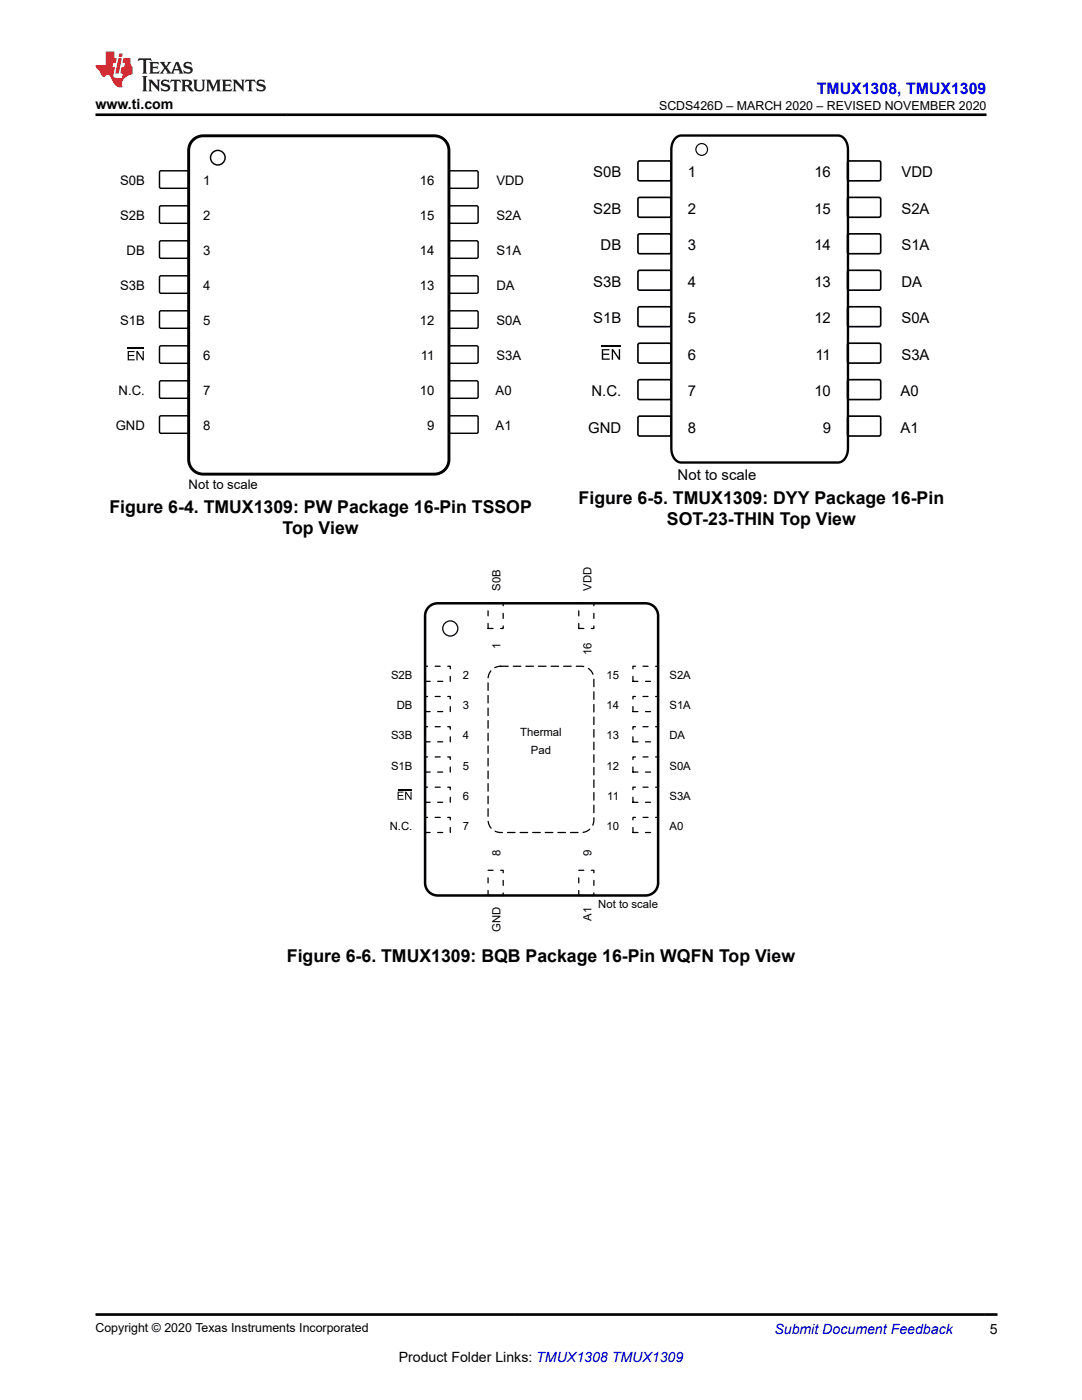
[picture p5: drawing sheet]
<svg xmlns="http://www.w3.org/2000/svg" width="216mm" height="279mm" viewBox="0 0 216 279" stroke-linecap="round" stroke-linejoin="round" font-family="sans-serif">
<defs><g id="words">
<g font-size="3.5">
<text x="115.5" y="100.6">Figure 6-5. TMUX1309: DYY Package 16-Pin</text>
<text x="21.8" y="102.4">Figure 6-4. TMUX1309: PW Package 16-Pin TSSOP</text>
<text x="56.4" y="106.6">Top View</text>
<text x="133.1" y="104.9">SOT-23-THIN Top View</text>
<text x="57.2" y="192.1">Figure 6-6. TMUX1309: BQB Package 16-Pin WQFN Top View</text>
</g>
<text font-size="3.2" fill="#00f" x="163" y="18.7">TMUX1308, TMUX1309</text>
<g font-size="3">
<text x="118.4" y="35.4">S0B</text>
<text x="137.2" y="35.4">1</text>
<text x="162.5" y="35.4">16</text>
<text x="179.9" y="35.4">VDD</text>
<text x="118.4" y="42.7">S2B</text>
<text x="137.2" y="42.7">2</text>
<text x="162.5" y="42.7">15</text>
<text x="179.9" y="42.7">S2A</text>
<text x="119.8" y="50">DB</text>
<text x="137.2" y="50">3</text>
<text x="162.5" y="50">14</text>
<text x="179.9" y="50">S1A</text>
<text x="118.4" y="57.3">S3B</text>
<text x="137.2" y="57.3">4</text>
<text x="162.5" y="57.3">13</text>
<text x="179.9" y="57.3">DA</text>
<text x="118.4" y="64.5">S1B</text>
<text x="137.2" y="64.5">5</text>
<text x="162.5" y="64.5">12</text>
<text x="179.9" y="64.5">S0A</text>
<text x="137.2" y="71.8">6</text>
<text x="162.7" y="71.8">11</text>
<text x="179.9" y="71.8">S3A</text>
<text x="118" y="79.1">N.C.</text>
<text x="137.2" y="79.1">7</text>
<text x="162.5" y="79.1">10</text>
<text x="179.7" y="79.1">A0</text>
<text x="117.4" y="86.4">GND</text>
<text x="137.2" y="86.4">8</text>
<text x="164.2" y="86.4">9</text>
<text x="179.7" y="86.4">A1</text>
<text x="135.2" y="95.9">Not to scale</text>
</g>
<g font-size="2.8">
<text x="19.1" y="21.8">www.ti.com</text>
<text x="197.5" y="266.1">5</text>
<text x="79.6" y="271.7">Product Folder Links: TMUX1308 TMUX1309</text>
</g>
<text font-size="2.8" fill="#00f" x="154.5" y="266.2">Submit Document Feedback</text>
<g font-size="2.6">
<text x="24" y="37">S0B</text>
<text x="40.6" y="37">1</text>
<text x="83.8" y="37">16</text>
<text x="99" y="37">VDD</text>
<text x="24" y="44">S2B</text>
<text x="40.6" y="44">2</text>
<text x="83.8" y="44">15</text>
<text x="99" y="44">S2A</text>
<text x="25.3" y="51">DB</text>
<text x="40.6" y="51">3</text>
<text x="83.8" y="51">14</text>
<text x="99" y="51">S1A</text>
<text x="24" y="58">S3B</text>
<text x="40.6" y="58">4</text>
<text x="83.8" y="58">13</text>
<text x="99" y="58">DA</text>
<text x="24" y="64.9">S1B</text>
<text x="40.6" y="64.9">5</text>
<text x="83.8" y="64.9">12</text>
<text x="99" y="64.9">S0A</text>
<text x="40.6" y="71.9">6</text>
<text x="84" y="71.9">11</text>
<text x="99" y="71.9">S3A</text>
<text x="23.7" y="78.9">N.C.</text>
<text x="40.6" y="78.9">7</text>
<text x="83.8" y="78.9">10</text>
<text x="98.9" y="78.9">A0</text>
<text x="23.1" y="85.9">GND</text>
<text x="40.6" y="85.9">8</text>
<text x="85.2" y="85.9">9</text>
<text x="98.9" y="85.9">A1</text>
<text x="37.6" y="97.5">Not to scale</text>
</g>
<g font-size="2.5">
<text x="131.5" y="21.9">SCDS426D – MARCH 2020 – REVISED NOVEMBER 2020</text>
<text x="19.1" y="265.9">Copyright © 2020 Texas Instruments Incorporated</text>
</g>
<g font-size="2.3">
<text x="99.9" y="117.9" transform="rotate(-90 99.9 117.9)">S0B</text>
<text x="118" y="117.9" transform="rotate(-90 118 117.9)">VDD</text>
<text x="99.9" y="129.4" transform="rotate(-90 99.9 129.4)">1</text>
<text x="118" y="130.7" transform="rotate(-90 118 130.7)">16</text>
<text x="78" y="135.5">S2B</text>
<text x="92.4" y="135.5">2</text>
<text x="121" y="135.5">15</text>
<text x="133.6" y="135.5">S2A</text>
<text x="79.2" y="141.5">DB</text>
<text x="92.4" y="141.5">3</text>
<text x="121" y="141.5">14</text>
<text x="133.6" y="141.5">S1A</text>
<text x="78" y="147.5">S3B</text>
<text x="92.4" y="147.5">4</text>
<text x="103.8" y="146.8">Thermal</text>
<text x="121" y="147.5">13</text>
<text x="133.6" y="147.5">DA</text>
<text x="78" y="153.6">S1B</text>
<text x="92.4" y="153.6">5</text>
<text x="105.9" y="150.6">Pad</text>
<text x="121" y="153.6">12</text>
<text x="133.6" y="153.6">S0A</text>
<text x="92.4" y="159.6">6</text>
<text x="121.2" y="159.6">11</text>
<text x="133.6" y="159.6">S3A</text>
<text x="77.8" y="165.6">N.C.</text>
<text x="92.4" y="165.6">7</text>
<text x="121" y="165.6">10</text>
<text x="133.6" y="165.6">A0</text>
<text x="99.9" y="170.9" transform="rotate(-90 99.9 170.9)">8</text>
<text x="118" y="170.9" transform="rotate(-90 118 170.9)">9</text>
<text x="118" y="183.7" transform="rotate(-90 118 183.7)">A1</text>
<text x="119.4" y="181.2">Not to scale</text>
<text x="99.9" y="186" transform="rotate(-90 99.9 186)">GND</text>
</g>
</g></defs>
<path d="M32 34.1h5.5l.1 .3v3l-.2 .2-5.4-.1-.2-.2v-2.9z" fill="none" stroke="#000" stroke-width=".29"/>
<path d="M89.6 34.2l.3-.1h5.4l.1 .3v3l-.3 .2-5.4-.1-.1-.2z" fill="#fff"/>
<path d="M89.6 34.2l.3-.1h5.4l.1 .3v3l-.3 .2-5.4-.1-.1-.2z" fill="none" stroke="#000" stroke-width=".29"/>
<path d="M32 41.1h5.5l.1 .3v3l-.2 .2-5.4-.1-.2-.2v-2.9z" fill="#fff"/>
<path d="M32 41.1h5.5l.1 .3v3l-.2 .2-5.4-.1-.2-.2v-2.9z" fill="none" stroke="#000" stroke-width=".29"/>
<path d="M89.6 41.2l.3-.1h5.4l.1 .3v3l-.3 .2-5.4-.1-.1-.2z" fill="#fff"/>
<path d="M89.6 41.2l.3-.1h5.4l.1 .3v3l-.3 .2-5.4-.1-.1-.2z" fill="none" stroke="#000" stroke-width=".29"/>
<path d="M32 48.1h5.5l.1 .2v3.1l-.2 .1h-5.4l-.2-.2v-3z" fill="#fff"/>
<path d="M32 48.1h5.5l.1 .2v3.1l-.2 .1h-5.4l-.2-.2v-3z" fill="none" stroke="#000" stroke-width=".29"/>
<path d="M89.6 48.2l.3-.1h5.4l.1 .2v3.1l-.3 .1h-5.4l-.1-.2z" fill="#fff"/>
<path d="M89.6 48.2l.3-.1h5.4l.1 .2v3.1l-.3 .1h-5.4l-.1-.2z" fill="none" stroke="#000" stroke-width=".29"/>
<path d="M32 55.1h5.5l.1 .2v3.1l-.2 .1h-5.4l-.2-.3v-2.9z" fill="#fff"/>
<path d="M32 55.1h5.5l.1 .2v3.1l-.2 .1h-5.4l-.2-.3v-2.9z" fill="none" stroke="#000" stroke-width=".29"/>
<path d="M89.6 55.2l.3-.2 5.4 .1 .1 .2v3.1l-.3 .1h-5.4l-.1-.3z" fill="#fff"/>
<path d="M89.6 55.2l.3-.2 5.4 .1 .1 .2v3.1l-.3 .1h-5.4l-.1-.3z" fill="none" stroke="#000" stroke-width=".29"/>
<path d="M32 62.1h5.5l.1 .2v3.1l-.2 .1h-5.4l-.2-.3v-2.9z" fill="#fff"/>
<path d="M32 62.1h5.5l.1 .2v3.1l-.2 .1h-5.4l-.2-.3v-2.9z" fill="none" stroke="#000" stroke-width=".29"/>
<path d="M89.6 62.2l.3-.2 5.4 .1 .1 .2v3.1l-.3 .1h-5.4l-.1-.3z" fill="#fff"/>
<path d="M89.6 62.2l.3-.2 5.4 .1 .1 .2v3.1l-.3 .1h-5.4l-.1-.3z" fill="none" stroke="#000" stroke-width=".29"/>
<path d="M32 69.1h5.5l.1 .2v3.1l-.2 .1h-5.4l-.2-.3v-2.9z" fill="#fff"/>
<path d="M32 69.1h5.5l.1 .2v3.1l-.2 .1h-5.4l-.2-.3v-2.9z" fill="none" stroke="#000" stroke-width=".29"/>
<path d="M25.5 70v1.9h1.4v-.2h-1.2v-.6h1.1v-.3h-1.1v-.5h1.1v-.3zM27.2 70v1.9h.3v-1.5l.9 1.5h.3v-1.9h-.2v1.5l-1-1.5z" fill="#000"/>
<path d="M89.6 69.2l.3-.2 5.4 .1 .1 .2v3.1l-.3 .1h-5.4l-.1-.3z" fill="#fff"/>
<path d="M89.6 69.2l.3-.2 5.4 .1 .1 .2v3.1l-.3 .1h-5.4l-.1-.3z" fill="none" stroke="#000" stroke-width=".29"/>
<path d="M32 76h5.5l.1 .3v3l-.2 .2-5.4-.1-.2-.2v-2.9z" fill="#fff"/>
<path d="M32 76h5.5l.1 .3v3l-.2 .2-5.4-.1-.2-.2v-2.9z" fill="none" stroke="#000" stroke-width=".29"/>
<path d="M89.6 76.1l.3-.1h5.4l.1 .3v3l-.3 .2-5.4-.1-.1-.2z" fill="#fff"/>
<path d="M89.6 76.1l.3-.1h5.4l.1 .3v3l-.3 .2-5.4-.1-.1-.2z" fill="none" stroke="#000" stroke-width=".29"/>
<path d="M32 83h5.5l.1 .3v3l-.2 .2-5.4-.1-.2-.2v-2.9z" fill="#fff"/>
<path d="M32 83h5.5l.1 .3v3l-.2 .2-5.4-.1-.2-.2v-2.9z" fill="none" stroke="#000" stroke-width=".29"/>
<path d="M89.6 83.1l.3-.1h5.4l.1 .3v3l-.3 .2-5.4-.1-.1-.2z" fill="#fff"/>
<g fill="none" stroke="#000" stroke-width=".29">
<path d="M89.6 83.1l.3-.1h5.4l.1 .3v3l-.3 .2-5.4-.1-.1-.2z"/>
<circle cx="43.5" cy="31.5" r="1.46"/>
</g>
<path d="M38.7 27.7l1.2-.5 .7-.1h46.1a2.9 2.9 0 0 1 2.9 2.9v61.7a2.9 2.9 0 0 1-2.9 2.9h-46.1a2.9 2.9 0 0 1-3-2.9v-61.7a2.9 2.9 0 0 1 1.1-2.3z" fill="none" stroke="#000" stroke-width=".58"/>
<path d="M25.4 69.4h3.4" fill="none" stroke="#000" stroke-width=".23"/>
<path d="M127.5 32.2h6.2l.2 .2v3.5l-.3 .2-6.1-.1-.2-.2v-3.4z" fill="#fff"/>
<path d="M127.5 32.2h6.2l.2 .2v3.5l-.3 .2-6.1-.1-.2-.2v-3.4z" fill="none" stroke="#000" stroke-width=".33"/>
<path d="M169.3 32.2h6.3l.1 .2v3.5l-.3 .2-6.1-.1-.2-.2v-3.4z" fill="#fff"/>
<path d="M169.3 32.2h6.3l.1 .2v3.5l-.3 .2-6.1-.1-.2-.2v-3.4z" fill="none" stroke="#000" stroke-width=".33"/>
<path d="M127.5 39.4h6.2l.2 .3v3.5l-.3 .2-6.1-.1-.2-.3v-3.3z" fill="#fff"/>
<path d="M127.5 39.4h6.2l.2 .3v3.5l-.3 .2-6.1-.1-.2-.3v-3.3z" fill="none" stroke="#000" stroke-width=".33"/>
<path d="M169.3 39.4h6.3l.1 .3v3.5l-.3 .2-6.1-.1-.2-.3v-3.3z" fill="#fff"/>
<path d="M169.3 39.4h6.3l.1 .3v3.5l-.3 .2-6.1-.1-.2-.3v-3.3z" fill="none" stroke="#000" stroke-width=".33"/>
<path d="M127.5 46.7h6.2l.2 .3v3.5l-.3 .1h-6.1l-.2-.3v-3.3z" fill="#fff"/>
<path d="M127.5 46.7h6.2l.2 .3v3.5l-.3 .1h-6.1l-.2-.3v-3.3z" fill="none" stroke="#000" stroke-width=".33"/>
<path d="M169.3 46.7h6.3l.1 .3v3.5l-.3 .1h-6.1l-.2-.3v-3.3z" fill="#fff"/>
<path d="M169.3 46.7h6.3l.1 .3v3.5l-.3 .1h-6.1l-.2-.3v-3.3z" fill="none" stroke="#000" stroke-width=".33"/>
<path d="M127.5 54h6.2l.2 .3v3.4l-.3 .2h-6.1l-.2-.3v-3.3z" fill="#fff"/>
<path d="M127.5 54h6.2l.2 .3v3.4l-.3 .2h-6.1l-.2-.3v-3.3z" fill="none" stroke="#000" stroke-width=".33"/>
<path d="M169.3 54h6.3l.1 .3v3.4l-.3 .2h-6.1l-.2-.3v-3.3z" fill="#fff"/>
<path d="M169.3 54h6.3l.1 .3v3.4l-.3 .2h-6.1l-.2-.3v-3.3z" fill="none" stroke="#000" stroke-width=".33"/>
<path d="M127.5 61.3h6.2l.2 .3v3.4l-.3 .2-6.1-.1-.2-.2v-3.3z" fill="#fff"/>
<path d="M127.5 61.3h6.2l.2 .3v3.4l-.3 .2-6.1-.1-.2-.2v-3.3z" fill="none" stroke="#000" stroke-width=".33"/>
<path d="M169.3 61.3h6.3l.1 .3v3.4l-.3 .2-6.1-.1-.2-.2v-3.3z" fill="#fff"/>
<path d="M169.3 61.3h6.3l.1 .3v3.4l-.3 .2-6.1-.1-.2-.2v-3.3z" fill="none" stroke="#000" stroke-width=".33"/>
<path d="M127.5 68.5h6.2l.2 .3v3.5l-.3 .2-6.1-.1-.2-.3v-3.3z" fill="#fff"/>
<path d="M127.5 68.5h6.2l.2 .3v3.5l-.3 .2-6.1-.1-.2-.3v-3.3z" fill="none" stroke="#000" stroke-width=".33"/>
<path d="M120.1 69.7v2.1h1.6v-.2h-1.3v-.8h1.1v-.2h-1.1v-.7h1.2v-.2zM122.1 69.7v2.1h.2v-1.7l1.2 1.7h.2v-2.1h-.2v1.6l-1.1-1.6z" fill="#000"/>
<path d="M169.3 68.5h6.3l.1 .3v3.5l-.3 .2-6.1-.1-.2-.3v-3.3z" fill="#fff"/>
<path d="M169.3 68.5h6.3l.1 .3v3.5l-.3 .2-6.1-.1-.2-.3v-3.3z" fill="none" stroke="#000" stroke-width=".33"/>
<path d="M127.5 75.8h6.2l.2 .3v3.5l-.3 .1h-6.1l-.2-.3v-3.3z" fill="#fff"/>
<path d="M127.5 75.8h6.2l.2 .3v3.5l-.3 .1h-6.1l-.2-.3v-3.3z" fill="none" stroke="#000" stroke-width=".33"/>
<path d="M169.2 75.9l.2-.1h6.2l.1 .3v3.5l-.3 .1h-6.1l-.2-.3z" fill="#fff"/>
<path d="M169.2 75.9l.2-.1h6.2l.1 .3v3.5l-.3 .1h-6.1l-.2-.3z" fill="none" stroke="#000" stroke-width=".33"/>
<path d="M127.5 83.1h6.2l.2 .3v3.5l-.3 .1h-6.1l-.2-.3v-3.3z" fill="#fff"/>
<path d="M127.5 83.1h6.2l.2 .3v3.5l-.3 .1h-6.1l-.2-.3v-3.3z" fill="none" stroke="#000" stroke-width=".33"/>
<path d="M169.2 83.2l.2-.2 6.2 .1 .1 .3v3.5l-.3 .1h-6.1l-.2-.3z" fill="#fff"/>
<path d="M169.2 83.2l.2-.2 6.2 .1 .1 .3v3.5l-.3 .1h-6.1l-.2-.3z" fill="none" stroke="#000" stroke-width=".33"/>
<path d="M134.7 27.7l.8-.6 .4-.1h31.3a2.43 2.43 0 0 1 2 2.9v59.6a2.57 2.57 0 0 1-2 2.8h-31.3a2.43 2.43 0 0 1-1.9-2.8v-59.6a3.4 3.4 0 0 1 .7-2.2z" fill="none" stroke="#000" stroke-width=".47"/>
<path d="M120 69h3.8" fill="none" stroke="#000" stroke-width=".27"/>
<circle cx="140" cy="29.8" r="1.17" fill="none" stroke="#000" stroke-width=".23"/>
<path d="M97.9 133.9a2.51 2.51 0 0 1 2-.9h16.1a2.51 2.51 0 0 1 2.5 2.5v28.1a2.51 2.51 0 0 1-2.5 2.5h-16.1a2.51 2.51 0 0 1-2.5-2.5v-28.1l.1-.6z" fill="none" stroke="#000" stroke-width=".25" stroke-dasharray="1.5 1"/>
<path d="M84.8 133h5v3h-5z" fill="#fff"/>
<path d="M84.8 133h5v3h-5z" fill="none" stroke="#000" stroke-width=".25" stroke-dasharray="1 1.5"/>
<path d="M84.8 139h5v3h-5z" fill="#fff"/>
<path d="M84.8 139h5v3h-5z" fill="none" stroke="#000" stroke-width=".25" stroke-dasharray="1 1.5"/>
<path d="M84.8 145h5v3h-5z" fill="#fff"/>
<path d="M84.8 145h5v3h-5z" fill="none" stroke="#000" stroke-width=".25" stroke-dasharray="1 1.5"/>
<path d="M84.8 151.1h5v3h-5z" fill="#fff"/>
<path d="M84.8 151.1h5v3h-5z" fill="none" stroke="#000" stroke-width=".25" stroke-dasharray="1 1.5"/>
<path d="M84.8 157.1h5v3h-5z" fill="#fff"/>
<path d="M84.8 157.1h5v3h-5z" fill="none" stroke="#000" stroke-width=".25" stroke-dasharray="1 1.5"/>
<path d="M79.3 158v1.6h1.2v-.2h-.9v-.5h.9v-.2h-.9v-.5h.9v-.2zM80.8 158v1.6h.2v-1.3l.9 1.3h.2v-1.6h-.2v1.3l-.8-1.3z" fill="#000"/>
<path d="M84.8 163.1h5v3h-5z" fill="#fff"/>
<path d="M84.8 163.1h5v3h-5z" fill="none" stroke="#000" stroke-width=".25" stroke-dasharray="1 1.5"/>
<path d="M97.4 173.7h3v5h-3z" fill="#fff"/>
<path d="M97.4 173.7h3v5h-3z" fill="none" stroke="#000" stroke-width=".25" stroke-dasharray="1 1.5"/>
<path d="M115.5 173.7h3v5h-3z" fill="#fff"/>
<path d="M115.5 173.7h3v5h-3z" fill="none" stroke="#000" stroke-width=".25" stroke-dasharray="1 1.5"/>
<path d="M126.3 163.1h5v3h-5z" fill="#fff"/>
<path d="M126.3 163.1h5v3h-5z" fill="none" stroke="#000" stroke-width=".25" stroke-dasharray="1 1.5"/>
<path d="M126.3 157.1h5v3h-5z" fill="#fff"/>
<path d="M126.3 157.1h5v3h-5z" fill="none" stroke="#000" stroke-width=".25" stroke-dasharray="1 1.5"/>
<path d="M126.3 151.1h5v3h-5z" fill="#fff"/>
<path d="M126.3 151.1h5v3h-5z" fill="none" stroke="#000" stroke-width=".25" stroke-dasharray="1 1.5"/>
<path d="M126.3 145h5v3h-5z" fill="#fff"/>
<path d="M126.3 145h5v3h-5z" fill="none" stroke="#000" stroke-width=".25" stroke-dasharray="1 1.5"/>
<path d="M126.3 139h5v3h-5z" fill="#fff"/>
<path d="M126.3 139h5v3h-5z" fill="none" stroke="#000" stroke-width=".25" stroke-dasharray="1 1.5"/>
<path d="M126.3 133h5v3h-5z" fill="#fff"/>
<path d="M126.3 133h5v3h-5z" fill="none" stroke="#000" stroke-width=".25" stroke-dasharray="1 1.5"/>
<path d="M115.5 120.4h3v5h-3z" fill="#fff"/>
<path d="M115.5 120.4h3v5h-3z" fill="none" stroke="#000" stroke-width=".25" stroke-dasharray="1 1.5"/>
<path d="M97.4 120.4h3v5h-3z" fill="#fff"/>
<path d="M97.4 120.4h3v5h-3z" fill="none" stroke="#000" stroke-width=".25" stroke-dasharray="1 1.5"/>
<circle cx="89.8" cy="125.4" r="1.51" fill="none" stroke="#000" stroke-width=".25"/>
<path d="M85.4 121.3a2.51 2.51 0 0 1 1.9-.9h41.5a2.51 2.51 0 0 1 2.5 2.5v53.3a2.51 2.51 0 0 1-2.5 2.5h-41.5a2.51 2.51 0 0 1-2.5-2.5v-53.3l.1-.6z" fill="none" stroke="#000" stroke-width=".5"/>
<path d="M79.4 157.6h2.7" fill="none" stroke="#000" stroke-width=".2"/>
<path d="M27.7 11.6l-.2 .6 .5-.2h.6v.1v2.2l-.2 .4h1l-.2-.4v-2.2v-.1h.5l.5 .2-.1-.6zM29.8 12.4l.2 .3v1.6l-.2 .4h1.9l.1-.6a1.08 1.08 0 0 1-1.3 .2v-.7h.6l.4 .2v-.7l-.4 .2h-.6v-.5l.2-.2a1 1 0 0 1 1 .3l-.1-.5zM31.8 12.4l1 1.1-1 1.2h.9l-.2-.2 .4-.8 .5 .8-.2 .2h1.6l-.2-.2 .1-.5h1l.1 .5-.1 .2h.9l-.2-.4-.8-1.9h-.5l-1 2.1-.8-1.1 .9-1h-.8l.2 .2-.5 .6-.3-.6 .1-.2zM35.2 12.8l.4 1h-.8zM36.8 12.5a.65 .65 0 0 0-.2 .7 .65 .65 0 0 0 .6 .5l.7 .1 .1 .3a.79 .79 0 0 1-.7 .4 .79 .79 0 0 1-.7-.5l.1 .7 .2-.1a.93 .93 0 0 0 1.1 0 .93 .93 0 0 0 .4-.9 1.46 1.46 0 0 0-1.2-.6l-.1-.3a1.09 1.09 0 0 1 1.2 .2l-.2-.6-.1 .1-.6-.2zM28.4 15.2l.2 .4v2.2l-.2 .4h1l-.2-.4v-2.2l.2-.4zM29.6 15.9l.2 .4v1.5l-.2 .4h.8l-.3-.4v-1.3l1.7 1.8v-2l.2-.4h-.8l.2 .2 .1 1.1-1.2-1.3zM32.3 16a.65 .65 0 0 0-.2 .8 .65 .65 0 0 0 .7 .4l.6 .2 .1 .2a.79 .79 0 0 1-.7 .4 .79 .79 0 0 1-.7-.5l.1 .7 .2-.1a.93 .93 0 0 0 1.1 .1 .93 .93 0 0 0 .4-1 1.46 1.46 0 0 0-1.2-.5l-.1-.4a1.09 1.09 0 0 1 1.2 .2l-.2-.6-.1 .1-.6-.1zM34.1 15.9l-.1 .6a.63 .63 0 0 1 .7-.3l.1 1.6-.3 .4h1l-.2-.4v-1.6a.66 .66 0 0 1 .8 .3l-.1-.6zM36.2 15.9l.2 .4v1.5l-.2 .4h.9l-.2-.2v-.7h.5l.1 .2a.79 .79 0 0 0 1.2 .6l-1-.9a.61 .61 0 0 0 .6-.6 .61 .61 0 0 0-.5-.7zM36.9 16.2h.2a.47 .47 0 0 1 .5 .1 .47 .47 0 0 1 .1 .5l-.2 .1-.6 .1zM38.5 15.9l.2 .2a2.27 2.27 0 0 0 .4 2 1.04 1.04 0 0 0 1.7-.7v-1.3l.2-.2h-.8l.2 .4v1.1a.6 .6 0 0 1-.6 .6 .6 .6 0 0 1-.6-.6v-1.1l.3-.4zM41.1 15.9l.2 .4v1.5l-.2 .4h.7l-.2-.4v-1.4l.9 1.9 .8-1.9v1.4l-.2 .4h1l-.3-.4v-1.5l.3-.4h-.8l-.7 1.5-.7-1.5zM44.3 15.9l.2 .4v1.5l-.2 .4h1.9l.1-.6a1.09 1.09 0 0 1-1.3 .2v-.7h.6l.4 .2v-.6l-.4 .2h-.6v-.6l.2-.1a1.01 1.01 0 0 1 1 .3l-.1-.6zM46.4 15.9l.3 .4v1.5l-.3 .4h.8l-.2-.4v-1.3l1.6 1.8v-2l.2-.4h-.7l.2 .2v1.1l-1.2-1.3zM49 15.9l-.1 .6a.63 .63 0 0 1 .8-.3v1.6l-.3 .4h1l-.2-.4v-1.6a.66 .66 0 0 1 .8 .3l-.1-.6zM51.4 16a.65 .65 0 0 0-.2 .8 .65 .65 0 0 0 .6 .4l.6 .2 .2 .2a.79 .79 0 0 1-.8 .4 .79 .79 0 0 1-.6-.5l.1 .7 .2-.1a.93 .93 0 0 0 1 .1 .93 .93 0 0 0 .5-1 1.46 1.46 0 0 0-1.3-.5l-.1-.4a1.09 1.09 0 0 1 1.3 .2l-.2-.6-.2 .1-.5-.1z" fill="#231f20"/>
<path d="M21.1 10.3v2.7h-2v.4l.9 1a.95 .95 0 0 0 .9 .9 .59 .59 0 0 1 .6-.4 .59 .59 0 0 1 .5 .3l.4 .8a1.59 1.59 0 0 0 2.1 1.4 1.61 1.61 0 0 1 1-2.3l1-.3-.1-1.5a1.59 1.59 0 0 1-.4-1.7h-1.4l-.2 .9h.5l-.1 .9h-.5l-.2 .9v.3l.4 .1-.2 .9h-.6a.73 .73 0 0 1-1.1-.7l.3-1.5h-.5l.2-.9h.5l.2-.9h-.5v-1.3zM23.6 11.6l-.6 3.1h.7l.6-3.1zM23.8 10.7l-.1 .6h.7l.1-.6z" fill="#ed1c24"/>
<path d="M19.1 22.9h177.8M19 262.3h180" fill="none" stroke="#000" stroke-width=".53"/>
<use href="#words"/>
</svg>
